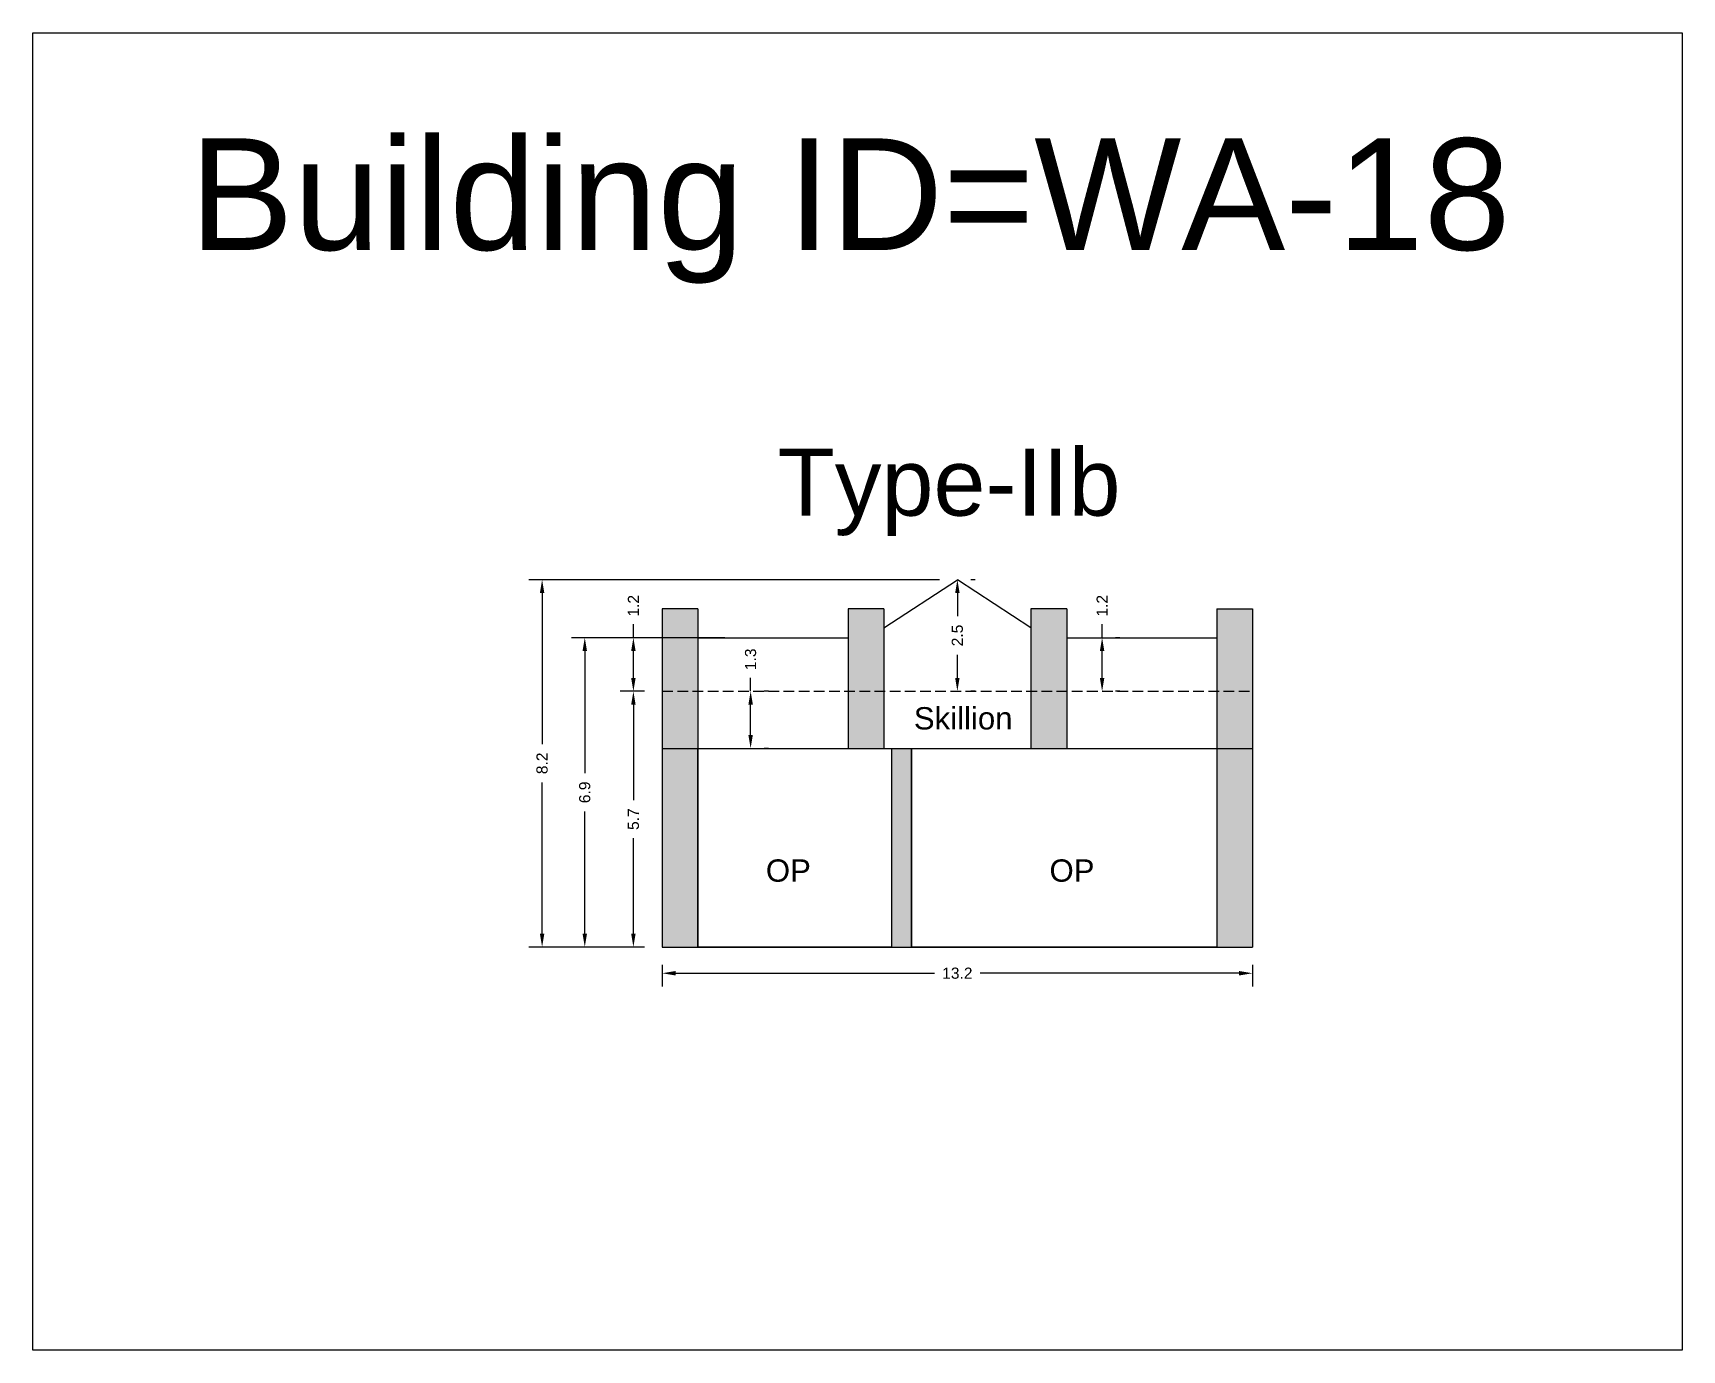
# Model space of a CAD drawing. Header units: metres. Extents: x 3416649 to 3417136, y -6712926 to -6712690.
# Drawn here: x 3416976.68 to 3417013.63, y -6712774.58 to -6712745.08 of the extents above; entities that cross this region are included whole.
import ezdxf

# ---------------------------------------------------------------- set-up
doc = ezdxf.new("R2010")
doc.units = ezdxf.units.M
doc.linetypes.add('ACAD_ISO02W100', pattern=[15, 12, -3])
doc.layers.add('Dotted', color=7, linetype='ACAD_ISO02W100', plot=False)
doc.styles.get("Standard").update_dxf_attribs({"font": 'arial.ttf'})
doc.dimstyles.new('ISO-25', dxfattribs={"dimtxt": 0.25, "dimasz": 0.3, "dimexe": 0.3, "dimexo": 0.4, "dimgap": 0.2, "dimtad": 0, "dimdec": 1, "dimdsep": 46, "dimtxsty": 'Standard', "dimcen": 2.5, "dimadec": 0, "dimazin": 0, "dimtfac": 1, "dimtdec": 1, "dimtmove": 0, "dimatfit": 3, "dimfxl": 1, "dimarcsym": 0})

# ---------------------------------------------------------------- blocks, each defined once
blk = doc.blocks.new('*D145')
at = {"color": 0, "lineweight": -2, "transparency": 16777216}
for p, q in [((3416997.395, -6712757.626), (3416997.395, -6712758.145)), ((3416997.795, -6712757.326), (3416997.695, -6712757.326)), ((3416997.395, -6712759.526), (3416997.395, -6712759.007)), ((3416997.795, -6712759.826), (3416997.695, -6712759.826))]:
    blk.add_line(p, q, dxfattribs=at)
at = {"color": 0, "transparency": 16777216}
for points in [[(3416997.345, -6712757.626), (3416997.445, -6712757.626), (3416997.395, -6712757.326)], [(3416997.345, -6712759.526), (3416997.445, -6712759.526), (3416997.395, -6712759.826)]]:
    blk.add_solid(points, dxfattribs=at)
at = {"layer": 'Defpoints', "color": 0, "transparency": 16777216}
for p in [(3416997.395, -6712757.326), (3416997.395, -6712759.826), (3416997.395, -6712759.826)]:
    blk.add_point(p, dxfattribs=at)
at = {"color": 0, "transparency": 16777216, "insert": (3416997.395, -6712758.576), "char_height": 0.25, "attachment_point": 5, "rotation": 90}
blk.add_mtext('2.5', dxfattribs=at)
blk = doc.blocks.new('*D146')
at = {"color": 0, "lineweight": -2, "transparency": 16777216}
for p, q in [((3416992.762, -6712759.826), (3416992.762, -6712759.526)), ((3416993.162, -6712759.826), (3416993.062, -6712759.826)), ((3416992.762, -6712760.806), (3416992.762, -6712760.126)), ((3416993.162, -6712761.106), (3416993.062, -6712761.106))]:
    blk.add_line(p, q, dxfattribs=at)
at = {"color": 0, "transparency": 16777216}
for points in [[(3416992.712, -6712760.126), (3416992.812, -6712760.126), (3416992.762, -6712759.826)], [(3416992.712, -6712760.806), (3416992.812, -6712760.806), (3416992.762, -6712761.106)]]:
    blk.add_solid(points, dxfattribs=at)
at = {"layer": 'Defpoints', "color": 0, "transparency": 16777216}
for p in [(3416992.762, -6712759.826), (3416992.762, -6712759.826), (3416992.762, -6712761.106)]:
    blk.add_point(p, dxfattribs=at)
at = {"color": 0, "transparency": 16777216, "insert": (3416992.762, -6712759.11), "char_height": 0.25, "attachment_point": 5, "rotation": 90}
blk.add_mtext('1.3', dxfattribs=at)
blk = doc.blocks.new('*D147')
at = {"color": 0, "lineweight": -2, "transparency": 16777216}
for p, q in [((3417000.639, -6712758.626), (3417000.639, -6712758.326)), ((3417001.039, -6712758.626), (3417000.939, -6712758.626)), ((3417000.639, -6712759.526), (3417000.639, -6712758.926)), ((3417001.039, -6712759.826), (3417000.939, -6712759.826))]:
    blk.add_line(p, q, dxfattribs=at)
at = {"color": 0, "transparency": 16777216}
for points in [[(3417000.589, -6712758.926), (3417000.689, -6712758.926), (3417000.639, -6712758.626)], [(3417000.589, -6712759.526), (3417000.689, -6712759.526), (3417000.639, -6712759.826)]]:
    blk.add_solid(points, dxfattribs=at)
at = {"layer": 'Defpoints', "color": 0, "transparency": 16777216}
for p in [(3417000.639, -6712758.626), (3417000.639, -6712758.626), (3417000.639, -6712759.826)]:
    blk.add_point(p, dxfattribs=at)
at = {"color": 0, "transparency": 16777216, "insert": (3417000.639, -6712757.911), "char_height": 0.25, "attachment_point": 5, "rotation": 90}
blk.add_mtext('1.2', dxfattribs=at)
blk = doc.blocks.new('*D148')
at = {"color": 0, "lineweight": -2, "transparency": 16777216}
for p, q in [((3416990.78, -6712765.956), (3416990.78, -6712766.444)), ((3416991.08, -6712766.144), (3416996.883, -6712766.144)), ((3417003.71, -6712766.144), (3416997.907, -6712766.144)), ((3417004.01, -6712765.956), (3417004.01, -6712766.444))]:
    blk.add_line(p, q, dxfattribs=at)
at = {"color": 0, "transparency": 16777216}
for points in [[(3416991.08, -6712766.094), (3416991.08, -6712766.194), (3416990.78, -6712766.144)], [(3417003.71, -6712766.094), (3417003.71, -6712766.194), (3417004.01, -6712766.144)]]:
    blk.add_solid(points, dxfattribs=at)
at = {"layer": 'Defpoints', "color": 0, "transparency": 16777216}
for p in [(3416990.78, -6712765.556), (3417004.01, -6712765.556), (3417004.01, -6712766.144)]:
    blk.add_point(p, dxfattribs=at)
at = {"color": 0, "transparency": 16777216, "insert": (3416997.395, -6712766.144), "char_height": 0.25, "attachment_point": 5}
blk.add_mtext('13.2', dxfattribs=at)
blk = doc.blocks.new('*D149')
at = {"color": 0, "lineweight": -2, "transparency": 16777216}
for p, q in [((3416990.38, -6712759.826), (3416989.835, -6712759.826)), ((3416990.135, -6712760.126), (3416990.135, -6712762.263)), ((3416990.135, -6712765.256), (3416990.135, -6712763.118)), ((3416990.38, -6712765.556), (3416989.835, -6712765.556))]:
    blk.add_line(p, q, dxfattribs=at)
at = {"color": 0, "transparency": 16777216}
for points in [[(3416990.085, -6712760.126), (3416990.185, -6712760.126), (3416990.135, -6712759.826)], [(3416990.085, -6712765.256), (3416990.185, -6712765.256), (3416990.135, -6712765.556)]]:
    blk.add_solid(points, dxfattribs=at)
at = {"layer": 'Defpoints', "color": 0, "transparency": 16777216}
for p in [(3416990.135, -6712759.826), (3416990.78, -6712759.826), (3416990.78, -6712765.556)]:
    blk.add_point(p, dxfattribs=at)
at = {"color": 0, "transparency": 16777216, "insert": (3416990.135, -6712762.691), "char_height": 0.25, "attachment_point": 5, "rotation": 90}
blk.add_mtext('5.7', dxfattribs=at)
blk = doc.blocks.new('*D150')
at = {"color": 0, "lineweight": -2, "transparency": 16777216}
for p, q in [((3416990.135, -6712758.626), (3416990.135, -6712758.326)), ((3416992.183, -6712758.626), (3416989.835, -6712758.626)), ((3416990.135, -6712759.526), (3416990.135, -6712758.926)), ((3416990.38, -6712759.826), (3416989.835, -6712759.826))]:
    blk.add_line(p, q, dxfattribs=at)
at = {"color": 0, "transparency": 16777216}
for points in [[(3416990.085, -6712758.926), (3416990.185, -6712758.926), (3416990.135, -6712758.626)], [(3416990.085, -6712759.526), (3416990.185, -6712759.526), (3416990.135, -6712759.826)]]:
    blk.add_solid(points, dxfattribs=at)
at = {"layer": 'Defpoints', "color": 0, "transparency": 16777216}
for p in [(3416990.135, -6712758.626), (3416992.583, -6712758.626), (3416990.78, -6712759.826)]:
    blk.add_point(p, dxfattribs=at)
at = {"color": 0, "transparency": 16777216, "insert": (3416990.135, -6712757.911), "char_height": 0.25, "attachment_point": 5, "rotation": 90}
blk.add_mtext('1.2', dxfattribs=at)
blk = doc.blocks.new('*D151')
at = {"color": 0, "lineweight": -2, "transparency": 16777216}
for p, q in [((3416991.783, -6712758.626), (3416988.745, -6712758.626)), ((3416989.045, -6712758.926), (3416989.045, -6712761.662)), ((3416989.045, -6712765.256), (3416989.045, -6712762.519)), ((3416990.38, -6712765.556), (3416988.745, -6712765.556))]:
    blk.add_line(p, q, dxfattribs=at)
at = {"color": 0, "transparency": 16777216}
for points in [[(3416988.995, -6712758.926), (3416989.095, -6712758.926), (3416989.045, -6712758.626)], [(3416988.995, -6712765.256), (3416989.095, -6712765.256), (3416989.045, -6712765.556)]]:
    blk.add_solid(points, dxfattribs=at)
at = {"layer": 'Defpoints', "color": 0, "transparency": 16777216}
for p in [(3416989.045, -6712758.626), (3416992.183, -6712758.626), (3416990.78, -6712765.556)]:
    blk.add_point(p, dxfattribs=at)
at = {"color": 0, "transparency": 16777216, "insert": (3416989.045, -6712762.091), "char_height": 0.25, "attachment_point": 5, "rotation": 90}
blk.add_mtext('6.9', dxfattribs=at)
blk = doc.blocks.new('*D152')
at = {"color": 0, "lineweight": -2, "transparency": 16777216}
for p, q in [((3416996.995, -6712757.326), (3416987.789, -6712757.326)), ((3416988.089, -6712757.626), (3416988.089, -6712761.014)), ((3416988.089, -6712765.256), (3416988.089, -6712761.867)), ((3416990.38, -6712765.556), (3416987.789, -6712765.556))]:
    blk.add_line(p, q, dxfattribs=at)
at = {"color": 0, "transparency": 16777216}
for points in [[(3416988.039, -6712757.626), (3416988.139, -6712757.626), (3416988.089, -6712757.326)], [(3416988.039, -6712765.256), (3416988.139, -6712765.256), (3416988.089, -6712765.556)]]:
    blk.add_solid(points, dxfattribs=at)
at = {"layer": 'Defpoints', "color": 0, "transparency": 16777216}
for p in [(3416988.089, -6712757.326), (3416997.395, -6712757.326), (3416990.78, -6712765.556)]:
    blk.add_point(p, dxfattribs=at)
at = {"color": 0, "transparency": 16777216, "insert": (3416988.089, -6712761.441), "char_height": 0.25, "attachment_point": 5, "rotation": 90}
blk.add_mtext('8.2', dxfattribs=at)

msp = doc.modelspace()

# ---------------------------------------------------------------- hatches: boundary and pattern name
h = msp.add_hatch(color=256)
h.dxf.hatch_style = 1
h.paths.add_polyline_path([(3416991.58, -6712761.106), (3416990.78, -6712761.106), (3416990.78, -6712765.556), (3416991.58, -6712765.556)])
h.paths.add_polyline_path([(3416991.58, -6712759.826), (3416990.78, -6712759.826), (3416990.78, -6712761.106), (3416991.58, -6712761.106)])
h.paths.add_polyline_path([(3416991.58, -6712757.976), (3416990.78, -6712757.976), (3416990.78, -6712759.826), (3416991.58, -6712759.826)])
h.paths.add_polyline_path([(3416995.745, -6712757.976), (3416994.945, -6712757.976), (3416994.945, -6712759.826), (3416995.745, -6712759.826)])
h.paths.add_polyline_path([(3416995.745, -6712759.826), (3416994.945, -6712759.826), (3416994.945, -6712761.106), (3416995.745, -6712761.106)])
h.paths.add_polyline_path([(3416999.845, -6712757.976), (3416999.045, -6712757.976), (3416999.045, -6712759.826), (3416999.845, -6712759.826)])
h.paths.add_polyline_path([(3416999.845, -6712759.826), (3416999.045, -6712759.826), (3416999.045, -6712761.106), (3416999.845, -6712761.106)])
h.paths.add_polyline_path([(3417004.01, -6712757.976), (3417003.21, -6712757.976), (3417003.21, -6712759.826), (3417004.01, -6712759.826)])
h.paths.add_polyline_path([(3417004.01, -6712759.826), (3417003.21, -6712759.826), (3417003.21, -6712761.106), (3417004.01, -6712761.106)])
h.paths.add_polyline_path([(3417004.01, -6712761.106), (3417003.21, -6712761.106), (3417003.21, -6712765.556), (3417004.01, -6712765.556)])
h.paths.add_polyline_path([(3416996.37, -6712761.106), (3416995.92, -6712761.106), (3416995.92, -6712765.556), (3416996.37, -6712765.556)])

# ---------------------------------------------------------------- linework, layer by layer
for points in [[(3416976.68, -6712745.078), (3417013.634, -6712745.078), (3417013.634, -6712774.585), (3416976.68, -6712774.585)], [(3416991.58, -6712761.106), (3416995.92, -6712761.106), (3416995.92, -6712765.556), (3416991.58, -6712765.556)], [(3416996.37, -6712761.106), (3417003.21, -6712761.106), (3417003.21, -6712765.556), (3416996.37, -6712765.556)]]:
    msp.add_lwpolyline(points, close=True)
for points in [[(3416995.745, -6712758.404), (3416997.395, -6712757.326)], [(3416999.045, -6712758.404), (3416997.395, -6712757.326)], [(3416990.78, -6712757.976), (3416990.78, -6712765.556)], [(3416991.58, -6712757.976), (3416990.78, -6712757.976)], [(3416991.58, -6712757.976), (3416991.58, -6712765.556)], [(3416994.945, -6712757.976), (3416994.945, -6712761.106)], [(3416995.745, -6712757.976), (3416994.945, -6712757.976)], [(3416995.745, -6712757.976), (3416995.745, -6712761.106)], [(3416999.045, -6712757.976), (3416999.045, -6712761.106)], [(3416999.845, -6712757.976), (3416999.045, -6712757.976)], [(3416999.845, -6712757.976), (3416999.845, -6712761.106)], [(3417003.21, -6712757.976), (3417003.21, -6712765.556)], [(3417003.21, -6712757.976), (3417004.01, -6712757.976)], [(3417004.01, -6712757.976), (3417004.01, -6712765.556)], [(3416991.58, -6712758.626), (3416994.945, -6712758.626)], [(3416999.845, -6712758.626), (3417003.21, -6712758.626)], [(3416990.78, -6712761.106), (3417004.01, -6712761.106)], [(3416995.92, -6712761.106), (3416995.92, -6712765.556)], [(3416996.37, -6712761.106), (3416996.37, -6712765.556)], [(3416990.78, -6712765.556), (3417004.01, -6712765.556)]]:
    msp.add_lwpolyline(points)
at = {"layer": 'Dotted', "ltscale": 0.02}
msp.add_lwpolyline([(3416990.78, -6712759.826), (3417004.01, -6712759.826)], dxfattribs=at)

# ---------------------------------------------------------------- texts
at = {"attachment_point": 1}
for s, heights, insert, char_height in [('Building ID=WA-18', [0.517], (3416980.19, -6712747.439), 2.5), ('Type-IIb ', [0.517], (3416993.367, -6712754.392), 1.5), ('Skillion', [0], (3416996.419, -6712760.182), 0.5), ('OP', [0], (3416993.103, -6712763.593), 0.5), ('OP', [0], (3416999.459, -6712763.593), 0.5)]:
    msp.add_mtext_dynamic_manual_height_columns(s, width=67.86454, gutter_width=12.5, heights=heights, dxfattribs=dict(at, insert=insert, char_height=char_height))

# ---------------------------------------------------------------- dimensions: what is measured, and where the dimension line sits
for base, p1, p2, picture, middle in [((3416988.089, -6712757.326), (3416990.78, -6712765.556), (3416997.395, -6712757.326), '*D152', (3416988.089, -6712761.441)), ((3416997.395, -6712759.826), (3416997.395, -6712757.326), (3416997.395, -6712759.826), '*D145', (3416997.395, -6712758.576)), ((3416990.135, -6712758.626), (3416990.78, -6712759.826), (3416992.583, -6712758.626), '*D150', (3416990.135, -6712757.911)), ((3417000.639, -6712758.626), (3417000.639, -6712759.826), (3417000.639, -6712758.626), '*D147', (3417000.639, -6712757.911)), ((3416989.045, -6712758.626), (3416990.78, -6712765.556), (3416992.183, -6712758.626), '*D151', (3416989.045, -6712762.091)), ((3416992.762, -6712759.826), (3416992.762, -6712761.106), (3416992.762, -6712759.826), '*D146', (3416992.762, -6712759.11)), ((3416990.135, -6712759.826), (3416990.78, -6712765.556), (3416990.78, -6712759.826), '*D149', (3416990.135, -6712762.691))]:
    dim = msp.add_linear_dim(base=base, p1=p1, p2=p2, angle=90, dimstyle='ISO-25')
    dim.commit()
    dim.dimension.update_dxf_attribs({"geometry": picture, "text_midpoint": middle})
dim = msp.add_linear_dim(base=(3417004.01, -6712766.144), p1=(3416990.78, -6712765.556), p2=(3417004.01, -6712765.556), dimstyle='ISO-25')
dim.commit()
dim.dimension.update_dxf_attribs({"geometry": '*D148', "text_midpoint": (3416997.395, -6712766.144)})

doc.saveas('drawing.dxf')
